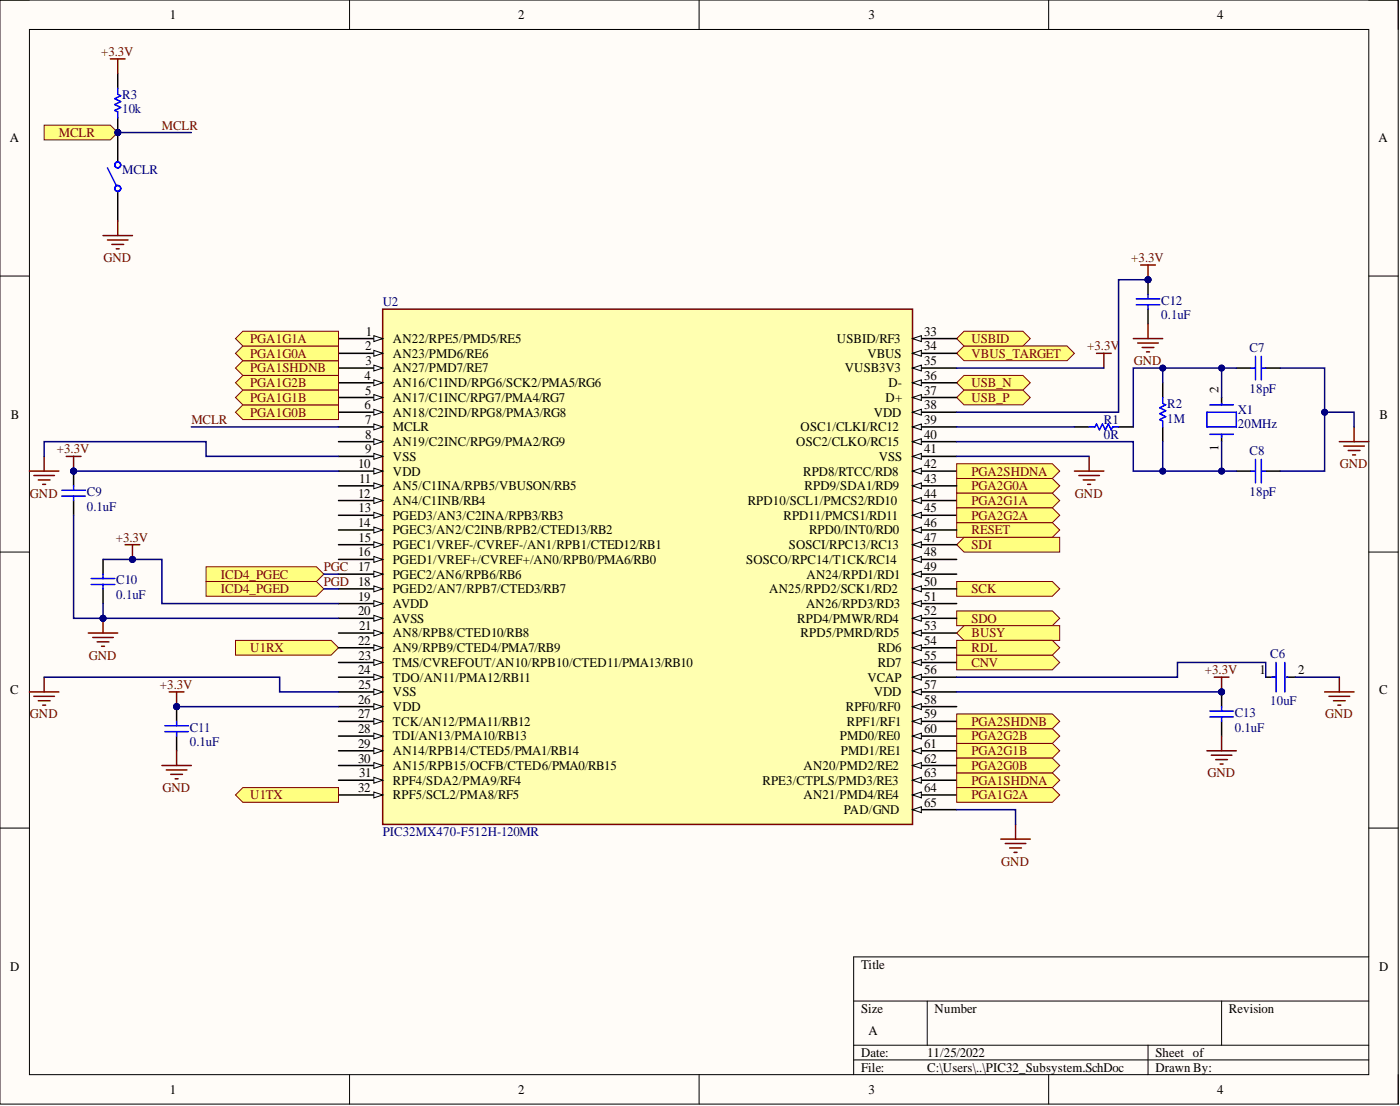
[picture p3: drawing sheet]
<svg xmlns="http://www.w3.org/2000/svg" width="241mm" height="190mm" viewBox="0 0 241 190" stroke-linecap="round" stroke-linejoin="round" font-family="sans-serif">
<defs><g id="words">
<g font-size="2.3">
<text x="29.3" y="3.3">1</text>
<text x="89.3" y="3.3">2</text>
<text x="149.7" y="3.3">3</text>
<text x="209.8" y="3.3">4</text>
<text x="1.7" y="24.5">A</text>
<text x="237.6" y="24.5">A</text>
<text x="63.1" y="57.8">1</text>
<text x="67.7" y="59.1">AN22/RPE5/PMD5/RE5</text>
<text x="144.3" y="59.1">USBID/RF3</text>
<text x="159.3" y="57.8">33</text>
<text x="62.8" y="65.4">4</text>
<text x="62.9" y="60.4">2</text>
<text x="63" y="62.9">3</text>
<text x="67.7" y="61.6">AN23/PMD6/RE6</text>
<text x="67.7" y="64.2">AN27/PMD7/RE7</text>
<text x="145.6" y="64.2">VUSB3V3</text>
<text x="149.5" y="61.6">VBUS</text>
<text x="159.3" y="60.4">34</text>
<text x="159.3" y="62.9">35</text>
<text x="159.3" y="65.4">36</text>
<text x="62.8" y="70.5">6</text>
<text x="62.9" y="68">5</text>
<text x="67.7" y="66.7">AN16/C1IND/RPG6/SCK2/PMA5/RG6</text>
<text x="67.7" y="69.2">AN17/C1INC/RPG7/PMA4/RG7</text>
<text x="67.7" y="71.8">AN18/C2IND/RPG8/PMA3/RG8</text>
<text x="150.6" y="71.8">VDD</text>
<text x="152.6" y="69.2">D+</text>
<text x="153.1" y="66.7">D-</text>
<text x="159.3" y="68">37</text>
<text x="159.3" y="70.5">38</text>
<text x="1.9" y="72.1">B</text>
<text x="62.9" y="73">7</text>
<text x="62.9" y="75.6">8</text>
<text x="67.7" y="74.3">MCLR</text>
<text x="67.7" y="76.8">AN19/C2INC/RPG9/PMA2/RG9</text>
<text x="137.2" y="76.8">OSC2/CLKO/RC15</text>
<text x="138" y="74.3">OSC1/CLKI/RC12</text>
<text x="159.3" y="73">39</text>
<text x="159.3" y="75.6">40</text>
<text x="237.8" y="72.1">B</text>
<text x="61.7" y="80.6">10</text>
<text x="61.9" y="83.2">11</text>
<text x="62.9" y="78.1">9</text>
<text x="67.7" y="79.4">VSS</text>
<text x="67.7" y="81.9">VDD</text>
<text x="138.4" y="81.9">RPD8/RTCC/RD8</text>
<text x="151.4" y="79.4">VSS</text>
<text x="159.3" y="78.1">41</text>
<text x="159.3" y="80.6">42</text>
<text x="159.3" y="83.2">43</text>
<text x="61.7" y="85.7">12</text>
<text x="61.8" y="88.2">13</text>
<text x="67.7" y="84.4">AN5/C1INA/RPB5/VBUSON/RB5</text>
<text x="67.7" y="87">AN4/C1INB/RB4</text>
<text x="67.7" y="89.5">PGED3/AN3/C2INA/RPB3/RB3</text>
<text x="128.9" y="87">RPD10/SCL1/PMCS2/RD10</text>
<text x="135" y="89.5">RPD11/PMCS1/RD11</text>
<text x="138.7" y="84.4">RPD9/SDA1/RD9</text>
<text x="159.3" y="85.7">44</text>
<text x="159.3" y="88.2">45</text>
<text x="61.7" y="90.8">14</text>
<text x="61.7" y="95.9">16</text>
<text x="61.8" y="93.3">15</text>
<text x="67.7" y="92">PGEC3/AN2/C2INB/RPB2/CTED13/RB2</text>
<text x="67.7" y="94.6">PGEC1/VREF-/CVREF-/AN1/RPB1/CTED12/RB1</text>
<text x="136" y="94.6">SOSCI/RPC13/RC13</text>
<text x="139.4" y="92">RPD0/INT0/RD0</text>
<text x="159.3" y="90.8">46</text>
<text x="159.3" y="93.3">47</text>
<text x="159.3" y="95.9">48</text>
<text x="61.7" y="98.4">17</text>
<text x="67.7" y="97.1">PGED1/VREF+/CVREF+/AN0/RPB0/PMA6/RB0</text>
<text x="67.7" y="99.7">PGEC2/AN6/RPB6/RB6</text>
<text x="128.6" y="97.1">SOSCO/RPC14/T1CK/RC14</text>
<text x="139" y="99.7">AN24/RPD1/RD1</text>
<text x="159.3" y="98.4">49</text>
<text x="159.3" y="100.9">50</text>
<text x="61.7" y="103.5">19</text>
<text x="61.7" y="106">20</text>
<text x="67.7" y="102.2">PGED2/AN7/RPB7/CTED3/RB7</text>
<text x="67.7" y="104.7">AVDD</text>
<text x="67.7" y="107.3">AVSS</text>
<text x="132.6" y="102.2">AN25/RPD2/SCK1/RD2</text>
<text x="137.4" y="107.3">RPD4/PMWR/RD4</text>
<text x="138.9" y="104.7">AN26/RPD3/RD3</text>
<text x="159.3" y="103.5">51</text>
<text x="159.3" y="106">52</text>
<text x="61.7" y="111.1">22</text>
<text x="61.8" y="113.6">23</text>
<text x="61.9" y="108.5">21</text>
<text x="67.7" y="109.8">AN8/RPB8/CTED10/RB8</text>
<text x="67.7" y="112.3">AN9/RPB9/CTED4/PMA7/RB9</text>
<text x="138" y="109.8">RPD5/PMRD/RD5</text>
<text x="151.3" y="112.3">RD6</text>
<text x="159.3" y="108.5">53</text>
<text x="159.3" y="111.1">54</text>
<text x="159.3" y="113.6">55</text>
<text x="1.8" y="119.6">C</text>
<text x="61.7" y="116.1">24</text>
<text x="61.8" y="118.7">25</text>
<text x="67.7" y="114.9">TMS/CVREFOUT/AN10/RPB10/CTED11/PMA13/RB10</text>
<text x="67.7" y="117.4">TDO/AN11/PMA12/RB11</text>
<text x="67.7" y="119.9">VSS</text>
<text x="149.5" y="117.4">VCAP</text>
<text x="150.6" y="119.9">VDD</text>
<text x="151.3" y="114.9">RD7</text>
<text x="159.3" y="116.1">56</text>
<text x="159.3" y="118.7">57</text>
<text x="217.1" y="116.1">1</text>
<text x="223.7" y="116.1">2</text>
<text x="237.7" y="119.6">C</text>
<text x="61.7" y="121.2">26</text>
<text x="61.7" y="123.7">27</text>
<text x="67.7" y="122.5">VDD</text>
<text x="67.7" y="125">TCK/AN12/PMA11/RB12</text>
<text x="145.8" y="122.5">RPF0/RF0</text>
<text x="145.9" y="125">RPF1/RF1</text>
<text x="159.3" y="121.2">58</text>
<text x="159.3" y="123.7">59</text>
<text x="61.7" y="126.3">28</text>
<text x="61.7" y="128.8">29</text>
<text x="61.7" y="131.3">30</text>
<text x="67.7" y="127.5">TDI/AN13/PMA10/RB13</text>
<text x="67.7" y="130.1">AN14/RPB14/CTED5/PMA1/RB14</text>
<text x="144.8" y="127.5">PMD0/RE0</text>
<text x="144.9" y="130.1">PMD1/RE1</text>
<text x="159.3" y="126.3">60</text>
<text x="159.3" y="128.8">61</text>
<text x="159.3" y="131.3">62</text>
<text x="61.7" y="136.4">32</text>
<text x="61.9" y="133.9">31</text>
<text x="67.7" y="132.6">AN15/RPB15/OCFB/CTED6/PMA0/RB15</text>
<text x="67.7" y="135.2">RPF4/SDA2/PMA9/RF4</text>
<text x="67.7" y="137.7">RPF5/SCL2/PMA8/RF5</text>
<text x="131.4" y="135.2">RPE3/CTPLS/PMD3/RE3</text>
<text x="138.5" y="132.6">AN20/PMD2/RE2</text>
<text x="138.5" y="137.7">AN21/PMD4/RE4</text>
<text x="159.3" y="133.9">63</text>
<text x="159.3" y="136.4">64</text>
<text x="145.4" y="140.2">PAD/GND</text>
<text x="159.3" y="139">65</text>
<text x="1.8" y="167.2">D</text>
<text x="148.4" y="166.8">Title</text>
<text x="237.7" y="167.2">D</text>
<text x="148.4" y="174.5">Size</text>
<text x="149.7" y="178.3">A</text>
<text x="161.1" y="174.5">Number</text>
<text x="211.8" y="174.5">Revision</text>
<text x="148.4" y="182.1">Date:</text>
<text x="148.4" y="184.6">File:</text>
<text x="159.8" y="182.1">11/25/2022</text>
<text x="159.8" y="184.6">C:\Users\..\PIC32_Subsystem.SchDoc</text>
<text x="199.1" y="182.1">Sheet of</text>
<text x="199.1" y="184.6">Drawn By:</text>
<text x="29.3" y="188.4">1</text>
<text x="89.3" y="188.4">2</text>
<text x="149.7" y="188.4">3</text>
<text x="209.8" y="188.4">4</text>
</g>
<g font-size="2.3" fill="#800000">
<text x="17.4" y="9.6">+3.3V</text>
<text x="10.1" y="23.6">MCLR</text>
<text x="27.9" y="22.3">MCLR</text>
<text x="17.8" y="45.1">GND</text>
<text x="195" y="45.1">+3.3V</text>
<text x="43.1" y="59.1">PGA1G1A</text>
<text x="167.4" y="59.1">USBID</text>
<text x="43.1" y="64.2">PGA1SHDNB</text>
<text x="43.1" y="61.6">PGA1G0A</text>
<text x="167.4" y="61.6">VBUS_TARGET</text>
<text x="187.4" y="60.4">+3.3V</text>
<text x="195.4" y="62.9">GND</text>
<text x="43.1" y="71.8">PGA1G0B</text>
<text x="43.1" y="66.7">PGA1G2B</text>
<text x="43.1" y="69.2">PGA1G1B</text>
<text x="167.4" y="66.7">USB_N</text>
<text x="167.4" y="69.2">USB_P</text>
<text x="33" y="73">MCLR</text>
<text x="9.8" y="78.1">+3.3V</text>
<text x="167.4" y="81.9">PGA2SHDNA</text>
<text x="230.9" y="80.6">GND</text>
<text x="5.2" y="85.7">GND</text>
<text x="167.4" y="84.4">PGA2G0A</text>
<text x="167.4" y="87">PGA2G1A</text>
<text x="167.4" y="89.5">PGA2G2A</text>
<text x="185.3" y="85.7">GND</text>
<text x="20" y="93.3">+3.3V</text>
<text x="167.4" y="92">RESET</text>
<text x="167.4" y="94.6">SDI</text>
<text x="38.1" y="99.7">ICD4_PGEC</text>
<text x="55.8" y="98.4">PGC</text>
<text x="55.8" y="100.9">PGD 18</text>
<text x="38.1" y="102.2">ICD4_PGED</text>
<text x="167.4" y="102.2">SCK</text>
<text x="167.4" y="107.3">SDO</text>
<text x="15.3" y="113.6">GND</text>
<text x="43.1" y="112.3">U1RX</text>
<text x="167.4" y="109.8">BUSY</text>
<text x="167.4" y="112.3">RDL</text>
<text x="27.6" y="118.7">+3.3V</text>
<text x="167.4" y="114.9">CNV</text>
<text x="207.7" y="116.1">+3.3V</text>
<text x="5.2" y="123.7">GND</text>
<text x="167.4" y="125">PGA2SHDNB</text>
<text x="228.4" y="123.7">GND</text>
<text x="167.4" y="130.1">PGA2G1B</text>
<text x="167.4" y="127.5">PGA2G2B</text>
<text x="28" y="136.4">GND</text>
<text x="43.1" y="137.7">U1TX</text>
<text x="167.4" y="135.2">PGA1SHDNA</text>
<text x="167.4" y="137.7">PGA1G2A</text>
<text x="167.4" y="132.6">PGA2G0B</text>
<text x="208.1" y="133.9">GND</text>
<text x="172.6" y="149.1">GND</text>
</g>
<g font-size="2.3" fill="#000080">
<text x="21.1" y="17">R3</text>
<text x="21.1" y="19.5">10k</text>
<text x="21.1" y="29.9">MCLR</text>
<text x="66" y="52.7">U2</text>
<text x="200.2" y="52.5">C12</text>
<text x="200.2" y="55">0.1uF</text>
<text x="215.4" y="60.6">C7</text>
<text x="201.2" y="70.2">R2</text>
<text x="213.3" y="71.3">X1</text>
<text x="215.4" y="67.7">18pF</text>
<text x="190.3" y="73">R1</text>
<text x="190.3" y="75.6">0R</text>
<text x="201.2" y="72.8">1M</text>
<text x="213.3" y="73.8">20MHz</text>
<text x="215.4" y="78.4">C8</text>
<text x="15" y="85.5">C9</text>
<text x="15" y="88">0.1uF</text>
<text x="215.4" y="85.5">18pF</text>
<text x="20" y="100.7">C10</text>
<text x="20" y="103.2">0.1uF</text>
<text x="218.9" y="113.3">C6</text>
<text x="212.8" y="123.5">C13</text>
<text x="218.9" y="121.5">10uF</text>
<text x="32.7" y="126">C11</text>
<text x="32.7" y="128.6">0.1uF</text>
<text x="212.8" y="126">0.1uF</text>
<text x="66" y="144">PIC32MX470-F512H-120MR</text>
</g>
<g font-size="2.2">
<text x="210" y="67.7" transform="rotate(-90 210 67.7)">2</text>
<text x="210" y="77.7" transform="rotate(-90 210 77.7)">1</text>
</g>
</g></defs>
<path d="M0 0h241v190.2h-241z" fill-rule="evenodd" fill="#fffcf8"/>
<path d="M0 0h241v190.2h-241z" fill="none" stroke="#000" stroke-width=".17"/>
<path d="M5.1 5.1h230.8v180h-230.8z" fill-rule="evenodd" fill="#fffcf8"/>
<g fill="none" stroke="#000" stroke-width=".17">
<path d="M0 0h5.1M5.1 5.1h230.8v180h-230.8zM60.2 0v5.1M120.5 0v5.1M180.7 0v5.1M235.9 0h5.1v5.1M0 47.5h5.1M235.9 47.5h5.1M0 95.1h5.1M235.9 95.1h5.1M0 142.6h5.1M235.9 142.6h5.1"/>
<path d="M147.1 172.4h88.8M159.8 172.4v7.6M210.6 172.4v7.6M235.9 164.8h-88.8v20.3M60.2 185.1v5.1M120.5 185.1v5.1M147.1 180h88.8M147.1 182.6h88.8M180.7 185.1v5.1M197.9 180v5.1M241 185.1v5.1"/>
</g>
<path d="M11.4 78.6h2.6M12.7 78.6v2.5" fill="none" stroke="#800000" stroke-width=".26"/>
<circle cx="12.7" cy="81.1" r=".51" fill="#000080"/>
<circle cx="12.7" cy="81.1" r=".51" fill="none" stroke="#000080" stroke-width=".17"/>
<path d="M29.2 119.2h2.5M30.4 119.2v2.5" fill="none" stroke="#800000" stroke-width=".26"/>
<circle cx="30.4" cy="121.7" r=".51" fill="#000080"/>
<circle cx="30.4" cy="121.7" r=".51" fill="none" stroke="#000080" stroke-width=".17"/>
<path d="M21.6 93.8h2.5M22.8 93.8v2.6" fill="none" stroke="#800000" stroke-width=".26"/>
<circle cx="22.8" cy="96.4" r=".51" fill="#000080"/>
<circle cx="22.8" cy="96.4" r=".51" fill="none" stroke="#000080" stroke-width=".17"/>
<path d="M189 60.9h2.5M190.3 60.9v2.5M209.3 116.6h2.5M210.6 116.6v2.6" fill="none" stroke="#800000" stroke-width=".26"/>
<circle cx="210.6" cy="119.2" r=".51" fill="#000080"/>
<circle cx="210.6" cy="119.2" r=".51" fill="none" stroke="#000080" stroke-width=".17"/>
<path d="M7.6 78.6v2.5M5.1 81.1h5M5.8 81.9h3.6M6.6 82.7h2M7.4 83.4h.5M15.2 109h5.1M16 109.8h3.5M16.7 110.6h2.1M17.5 111.3h.5M17.8 106.5v2.5" fill="none" stroke="#800000" stroke-width=".26"/>
<circle cx="17.8" cy="106.5" r=".51" fill="#000080"/>
<circle cx="17.8" cy="106.5" r=".51" fill="none" stroke="#000080" stroke-width=".17"/>
<g fill="none" stroke="#800000" stroke-width=".26">
<path d="M187.7 78.6v2.5M230.8 76.1h5.1M231.6 76.8h3.6M232.4 77.6h2M233.1 78.4h.5M233.4 73.5v2.6M185.2 81.1h5.1M185.9 81.9h3.6M186.7 82.7h2M187.5 83.4h.5M5.1 119.2h5M5.8 119.9h3.6"/>
<path d="M7.6 116.6v2.6M228.3 119.2h5.1M229.1 119.9h3.5M230.8 116.6v2.6M6.6 120.7h2M7.4 121.5h.5M229.8 120.7h2.1M230.6 121.5h.5"/>
</g>
<g fill="none" stroke="#000" stroke-width=".26">
<path d="M185.2 73.5h2.5M192.8 73.5h2.5M200.4 65.9v2.6M200.4 73.5v2.6M210.6 68.5v1.2M210.6 74.8v1.3M213.1 63.4h2.5M218.2 63.4h2.5M17.8 96.4v2.5M213.1 81.1h2.5M218.2 81.1h2.5M17.8 101.4v2.6"/>
<path d="M218.2 116.6h1.7M221.7 116.6h1.5"/>
</g>
<g fill="none" stroke="#00f" stroke-width=".26">
<path d="M187.7 73.5h1l.3-.5 .5 1 .5-1 .5 1 .5-1 .5 1 .3-.5h1M200.4 68.5v1l.5 .2-1 .5 1 .5-1 .6 1 .5-1 .5 .5 .2v1M208 71h5.1v2.5h-5.1zM208.5 74.8h4.1M208.5 69.7h4.1M210.6 69.5v.2M210.6 74.8v.5M215.6 63.4h.8M216.4 61.4v4M216.4 79.1v4.1M217.4 61.4v4M217.4 79.1v4.1"/>
<path d="M217.4 63.4h.8M15.7 99.7h4.1M17.8 98.9v.8M215.6 81.1h.8M217.4 81.1h.8M15.7 100.7h4.1M17.8 100.7v.7M219.2 116.6h.7M219.9 114.1v5.1M221.5 114.1v5.1M221.7 116.6h.3"/>
</g>
<path d="M164.9 65.9l1.3-1.2h10.1l1.3 1.2-1.3 1.3h-10.1z" fill-rule="evenodd" fill="#ffff80"/>
<path d="M164.9 65.9l1.3-1.2h10.1l1.3 1.2-1.3 1.3h-10.1z" fill="none" stroke="#800000" stroke-width=".17"/>
<path d="M164.9 68.5l1.3-1.3h10.1l1.3 1.3-1.3 1.2h-10.1z" fill-rule="evenodd" fill="#ffff80"/>
<path d="M164.9 68.5l1.3-1.3h10.1l1.3 1.3-1.3 1.2h-10.1z" fill="none" stroke="#800000" stroke-width=".17"/>
<path d="M164.9 60.9l1.3-1.3h17.7l1.3 1.3-1.3 1.2h-17.7z" fill-rule="evenodd" fill="#ffff80"/>
<path d="M164.9 60.9l1.3-1.3h17.7l1.3 1.3-1.3 1.2h-17.7z" fill="none" stroke="#800000" stroke-width=".17"/>
<path d="M164.9 58.3l1.3-1.2h10.1l1.3 1.2-1.3 1.3h-10.1z" fill-rule="evenodd" fill="#ffff80"/>
<path d="M164.9 58.3l1.3-1.2h10.1l1.3 1.2-1.3 1.3h-10.1z" fill="none" stroke="#800000" stroke-width=".17"/>
<circle cx="20.3" cy="22.8" r=".51" fill="#000080"/>
<circle cx="20.3" cy="22.8" r=".51" fill="none" stroke="#000080" stroke-width=".17"/>
<path d="M20.3 12.7v2.5M20.3 20.3v2.5" fill="none" stroke="#000" stroke-width=".26"/>
<circle cx="20.3" cy="22.8" r=".51" fill="#000080"/>
<circle cx="20.3" cy="22.8" r=".51" fill="none" stroke="#000080" stroke-width=".17"/>
<path d="M20.3 15.2v1l.5 .3-1 .5 1 .5-1 .5 1 .5-1 .5 .5 .3v1" fill="none" stroke="#00f" stroke-width=".26"/>
<path d="M19 10.1h2.6M20.3 10.1v2.6" fill="none" stroke="#800000" stroke-width=".26"/>
<circle cx="20.3" cy="22.8" r=".51" fill="#000080"/>
<circle cx="20.3" cy="22.8" r=".51" fill="none" stroke="#000080" stroke-width=".17"/>
<path d="M20.3 22.8v5.1M20.3 33v5" fill="none" stroke="#000" stroke-width=".26"/>
<circle cx="20.3" cy="22.8" r=".51" fill="#000080"/>
<circle cx="20.3" cy="22.8" r=".51" fill="none" stroke="#000080" stroke-width=".17"/>
<g fill="none" stroke="#00f" stroke-width=".26">
<path d="M18.5 28.9l1.5 3.1"/>
<circle cx="20.3" cy="32.5" r=".51"/>
<circle cx="20.3" cy="28.4" r=".51"/>
</g>
<path d="M20.3 38v2.6M17.8 40.6h5M18.5 41.3h3.6M19.3 42.1h2M20 42.9h.5M172.5 144.5h5.1M173.3 145.3h3.5M174 146.1h2.1M174.8 146.8h.5M175 142v2.5" fill="none" stroke="#800000" stroke-width=".26"/>
<path d="M35.5 100.2h19l1.3 1.2-1.3 1.3h-19z" fill-rule="evenodd" fill="#ffff80"/>
<path d="M35.5 100.2h19l1.3 1.2-1.3 1.3h-19z" fill="none" stroke="#800000" stroke-width=".17"/>
<path d="M35.5 97.6h19l1.3 1.3-1.3 1.3h-19z" fill-rule="evenodd" fill="#ffff80"/>
<path d="M35.5 97.6h19l1.3 1.3-1.3 1.3h-19z" fill="none" stroke="#800000" stroke-width=".17"/>
<path d="M7.6 21.6h11.4l1.3 1.2-1.3 1.3h-11.4z" fill-rule="evenodd" fill="#ffff80"/>
<path d="M7.6 21.6h11.4l1.3 1.2-1.3 1.3h-11.4z" fill="none" stroke="#800000" stroke-width=".17"/>
<circle cx="20.3" cy="22.8" r=".51" fill="#000080"/>
<circle cx="20.3" cy="22.8" r=".51" fill="none" stroke="#000080" stroke-width=".17"/>
<circle cx="30.4" cy="121.7" r=".51" fill="#000080"/>
<circle cx="30.4" cy="121.7" r=".51" fill="none" stroke="#000080" stroke-width=".17"/>
<path d="M30.4 121.7v2.5M30.4 126.8v2.5" fill="none" stroke="#000" stroke-width=".26"/>
<circle cx="30.4" cy="121.7" r=".51" fill="#000080"/>
<circle cx="30.4" cy="121.7" r=".51" fill="none" stroke="#000080" stroke-width=".17"/>
<path d="M28.4 125h4.1M28.4 126h4.1M30.4 124.2v.8M30.4 126v.8" fill="none" stroke="#00f" stroke-width=".26"/>
<path d="M27.9 131.9h5.1M28.7 132.6h3.5M29.4 133.4h2.1M30.2 134.1h.5M30.4 129.3v2.6" fill="none" stroke="#800000" stroke-width=".26"/>
<circle cx="197.9" cy="48.2" r=".51" fill="#000080"/>
<circle cx="197.9" cy="48.2" r=".51" fill="none" stroke="#000080" stroke-width=".17"/>
<path d="M197.9 48.2v2.5M197.9 53.3v2.5" fill="none" stroke="#000" stroke-width=".26"/>
<circle cx="197.9" cy="48.2" r=".51" fill="#000080"/>
<circle cx="197.9" cy="48.2" r=".51" fill="none" stroke="#000080" stroke-width=".17"/>
<path d="M195.8 51.5h4.1M195.8 52.5h4.1M197.9 50.7v.8M197.9 52.5v.8" fill="none" stroke="#00f" stroke-width=".26"/>
<path d="M195.3 58.3h5.1M196.1 59.1h3.5M196.6 45.6h2.5M196.9 59.8h2M197.9 45.6v2.6M197.9 55.8v2.5M197.6 60.6h.5" fill="none" stroke="#800000" stroke-width=".26"/>
<circle cx="197.9" cy="48.2" r=".51" fill="#000080"/>
<circle cx="197.9" cy="48.2" r=".51" fill="none" stroke="#000080" stroke-width=".17"/>
<circle cx="210.6" cy="119.2" r=".51" fill="#000080"/>
<circle cx="210.6" cy="119.2" r=".51" fill="none" stroke="#000080" stroke-width=".17"/>
<path d="M210.6 119.2v2.5M210.6 124.2v2.6" fill="none" stroke="#000" stroke-width=".26"/>
<circle cx="210.6" cy="119.2" r=".51" fill="#000080"/>
<circle cx="210.6" cy="119.2" r=".51" fill="none" stroke="#000080" stroke-width=".17"/>
<path d="M208.5 122.5h4.1M208.5 123.5h4.1M210.6 121.7v.8M210.6 123.5v.7" fill="none" stroke="#00f" stroke-width=".26"/>
<path d="M208 129.3h5.1M208.8 130.1h3.5M209.5 130.8h2.1M210.3 131.6h.5M210.6 126.8v2.5" fill="none" stroke="#800000" stroke-width=".26"/>
<circle cx="12.7" cy="81.1" r=".51" fill="#000080"/>
<circle cx="12.7" cy="81.1" r=".51" fill="none" stroke="#000080" stroke-width=".17"/>
<path d="M12.7 81.1v2.6M12.7 86.2v2.6" fill="none" stroke="#000" stroke-width=".26"/>
<circle cx="12.7" cy="81.1" r=".51" fill="#000080"/>
<circle cx="12.7" cy="81.1" r=".51" fill="none" stroke="#000080" stroke-width=".17"/>
<path d="M10.7 84.4h4M10.7 85.5h4M12.7 83.7v.7M12.7 85.5v.7" fill="none" stroke="#00f" stroke-width=".26"/>
<path d="M164.9 100.2h16.5l1.2 1.2-1.2 1.3h-16.5z" fill-rule="evenodd" fill="#ffff80"/>
<path d="M164.9 100.2h16.5l1.2 1.2-1.2 1.3h-16.5z" fill="none" stroke="#800000" stroke-width=".17"/>
<path d="M40.6 110.3h16.5l1.2 1.3-1.2 1.2h-16.5z" fill-rule="evenodd" fill="#ffff80"/>
<path d="M40.6 110.3h16.5l1.2 1.3-1.2 1.2h-16.5z" fill="none" stroke="#800000" stroke-width=".17"/>
<path d="M164.9 82.4h16.5l1.2 1.3-1.2 1.2h-16.5z" fill-rule="evenodd" fill="#ffff80"/>
<path d="M164.9 82.4h16.5l1.2 1.3-1.2 1.2h-16.5z" fill="none" stroke="#800000" stroke-width=".17"/>
<path d="M164.9 105.2h16.5l1.2 1.3-1.2 1.3h-16.5z" fill-rule="evenodd" fill="#ffff80"/>
<path d="M164.9 105.2h16.5l1.2 1.3-1.2 1.3h-16.5z" fill="none" stroke="#800000" stroke-width=".17"/>
<path d="M164.9 90h16.5l1.2 1.3-1.2 1.3h-16.5z" fill-rule="evenodd" fill="#ffff80"/>
<path d="M164.9 90h16.5l1.2 1.3-1.2 1.3h-16.5z" fill="none" stroke="#800000" stroke-width=".17"/>
<path d="M164.9 93.8l1.3-1.2h16.4v2.5h-16.4z" fill-rule="evenodd" fill="#ffff80"/>
<path d="M164.9 93.8l1.3-1.2h16.4v2.5h-16.4z" fill="none" stroke="#800000" stroke-width=".17"/>
<path d="M66 53.3h91.3v88.7h-91.3z" fill-rule="evenodd" fill="#ffffb0"/>
<path d="M66 53.3h91.3v88.7h-91.3z" fill="none" stroke="#800000" stroke-width=".26"/>
<path d="M58.3 58.3h7.7" fill="none" stroke="#000" stroke-width=".26"/>
<path d="M64.4 57.8l1.6 .5-1.6 .5z" fill="#f8fcff"/>
<path d="M64.4 57.8l1.6 .5-1.6 .5z" fill="none" stroke="#000" stroke-width=".17"/>
<path d="M58.3 60.9h7.7" fill="none" stroke="#000" stroke-width=".26"/>
<path d="M64.4 60.4l1.6 .5-1.6 .5z" fill="#f8fcff"/>
<path d="M64.4 60.4l1.6 .5-1.6 .5z" fill="none" stroke="#000" stroke-width=".17"/>
<path d="M58.3 63.4h7.7" fill="none" stroke="#000" stroke-width=".26"/>
<path d="M64.4 62.9l1.6 .5-1.6 .5z" fill="#f8fcff"/>
<path d="M64.4 62.9l1.6 .5-1.6 .5z" fill="none" stroke="#000" stroke-width=".17"/>
<path d="M58.3 65.9h7.7" fill="none" stroke="#000" stroke-width=".26"/>
<path d="M64.4 65.4l1.6 .5-1.6 .5z" fill="#f8fcff"/>
<path d="M64.4 65.4l1.6 .5-1.6 .5z" fill="none" stroke="#000" stroke-width=".17"/>
<path d="M58.3 68.5h7.7" fill="none" stroke="#000" stroke-width=".26"/>
<path d="M64.4 68l1.6 .5-1.6 .5z" fill="#f8fcff"/>
<path d="M64.4 68l1.6 .5-1.6 .5z" fill="none" stroke="#000" stroke-width=".17"/>
<path d="M58.3 71h7.7" fill="none" stroke="#000" stroke-width=".26"/>
<path d="M64.4 70.5l1.6 .5-1.6 .5z" fill="#f8fcff"/>
<path d="M64.4 70.5l1.6 .5-1.6 .5z" fill="none" stroke="#000" stroke-width=".17"/>
<path d="M58.3 73.5h7.7" fill="none" stroke="#000" stroke-width=".26"/>
<path d="M64.4 73l1.6 .5-1.6 .5z" fill="#f8fcff"/>
<path d="M64.4 73l1.6 .5-1.6 .5z" fill="none" stroke="#000" stroke-width=".17"/>
<path d="M58.3 76.1h7.7" fill="none" stroke="#000" stroke-width=".26"/>
<path d="M64.4 75.6l1.6 .5-1.6 .5z" fill="#f8fcff"/>
<path d="M64.4 75.6l1.6 .5-1.6 .5z" fill="none" stroke="#000" stroke-width=".17"/>
<path d="M58.3 78.6h7.7" fill="none" stroke="#000" stroke-width=".26"/>
<path d="M64.4 78.1l1.6 .5-1.6 .5z" fill="#f8fcff"/>
<path d="M64.4 78.1l1.6 .5-1.6 .5z" fill="none" stroke="#000" stroke-width=".17"/>
<path d="M58.3 81.1h7.7" fill="none" stroke="#000" stroke-width=".26"/>
<path d="M64.4 80.6l1.6 .5-1.6 .6z" fill="#f8fcff"/>
<path d="M64.4 80.6l1.6 .5-1.6 .6z" fill="none" stroke="#000" stroke-width=".17"/>
<path d="M58.3 83.7h7.7" fill="none" stroke="#000" stroke-width=".26"/>
<path d="M64.4 83.2l1.6 .5-1.6 .5z" fill="#f8fcff"/>
<path d="M64.4 83.2l1.6 .5-1.6 .5z" fill="none" stroke="#000" stroke-width=".17"/>
<path d="M58.3 86.2h7.7" fill="none" stroke="#000" stroke-width=".26"/>
<path d="M64.4 85.7l1.6 .5-1.6 .5z" fill="#f8fcff"/>
<path d="M64.4 85.7l1.6 .5-1.6 .5z" fill="none" stroke="#000" stroke-width=".17"/>
<path d="M58.3 88.8h7.7" fill="none" stroke="#000" stroke-width=".26"/>
<path d="M64.4 88.2l1.6 .6-1.6 .5z" fill="#f8fcff"/>
<path d="M64.4 88.2l1.6 .6-1.6 .5z" fill="none" stroke="#000" stroke-width=".17"/>
<path d="M58.3 91.3h7.7" fill="none" stroke="#000" stroke-width=".26"/>
<path d="M64.4 90.8l1.6 .5-1.6 .5z" fill="#f8fcff"/>
<path d="M64.4 90.8l1.6 .5-1.6 .5z" fill="none" stroke="#000" stroke-width=".17"/>
<path d="M58.3 93.8h7.7" fill="none" stroke="#000" stroke-width=".26"/>
<path d="M64.4 93.3l1.6 .5-1.6 .5z" fill="#f8fcff"/>
<path d="M64.4 93.3l1.6 .5-1.6 .5z" fill="none" stroke="#000" stroke-width=".17"/>
<path d="M58.3 96.4h7.7" fill="none" stroke="#000" stroke-width=".26"/>
<path d="M64.4 95.9l1.6 .5-1.6 .5z" fill="#f8fcff"/>
<path d="M64.4 95.9l1.6 .5-1.6 .5z" fill="none" stroke="#000" stroke-width=".17"/>
<path d="M58.3 98.9h7.7" fill="none" stroke="#000" stroke-width=".26"/>
<path d="M64.4 98.4l1.6 .5-1.6 .5z" fill="#f8fcff"/>
<path d="M64.4 98.4l1.6 .5-1.6 .5z" fill="none" stroke="#000" stroke-width=".17"/>
<path d="M58.3 101.4h7.7" fill="none" stroke="#000" stroke-width=".26"/>
<path d="M64.4 100.9l1.6 .5-1.6 .5z" fill="#f8fcff"/>
<path d="M64.4 100.9l1.6 .5-1.6 .5z" fill="none" stroke="#000" stroke-width=".17"/>
<path d="M58.3 104h7.7" fill="none" stroke="#000" stroke-width=".26"/>
<path d="M64.4 103.5l1.6 .5-1.6 .5z" fill="#f8fcff"/>
<path d="M64.4 103.5l1.6 .5-1.6 .5z" fill="none" stroke="#000" stroke-width=".17"/>
<path d="M58.3 106.5h7.7" fill="none" stroke="#000" stroke-width=".26"/>
<path d="M64.4 106l1.6 .5-1.6 .5z" fill="#f8fcff"/>
<path d="M64.4 106l1.6 .5-1.6 .5z" fill="none" stroke="#000" stroke-width=".17"/>
<path d="M58.3 109h7.7" fill="none" stroke="#000" stroke-width=".26"/>
<path d="M64.4 108.5l1.6 .5-1.6 .5z" fill="#f8fcff"/>
<path d="M64.4 108.5l1.6 .5-1.6 .5z" fill="none" stroke="#000" stroke-width=".17"/>
<path d="M58.3 111.6h7.7" fill="none" stroke="#000" stroke-width=".26"/>
<path d="M64.4 111.1l1.6 .5-1.6 .5z" fill="#f8fcff"/>
<path d="M64.4 111.1l1.6 .5-1.6 .5z" fill="none" stroke="#000" stroke-width=".17"/>
<path d="M58.3 114.1h7.7" fill="none" stroke="#000" stroke-width=".26"/>
<path d="M64.4 113.6l1.6 .5-1.6 .5z" fill="#f8fcff"/>
<path d="M64.4 113.6l1.6 .5-1.6 .5z" fill="none" stroke="#000" stroke-width=".17"/>
<path d="M58.3 116.6h7.7" fill="none" stroke="#000" stroke-width=".26"/>
<path d="M64.4 116.1l1.6 .5-1.6 .5z" fill="#f8fcff"/>
<path d="M64.4 116.1l1.6 .5-1.6 .5z" fill="none" stroke="#000" stroke-width=".17"/>
<path d="M58.3 119.2h7.7" fill="none" stroke="#000" stroke-width=".26"/>
<path d="M64.4 118.7l1.6 .5-1.6 .5z" fill="#f8fcff"/>
<path d="M64.4 118.7l1.6 .5-1.6 .5z" fill="none" stroke="#000" stroke-width=".17"/>
<path d="M58.3 121.7h7.7" fill="none" stroke="#000" stroke-width=".26"/>
<path d="M64.4 121.2l1.6 .5-1.6 .5z" fill="#f8fcff"/>
<path d="M64.4 121.2l1.6 .5-1.6 .5z" fill="none" stroke="#000" stroke-width=".17"/>
<path d="M58.3 124.2h7.7" fill="none" stroke="#000" stroke-width=".26"/>
<path d="M64.4 123.7l1.6 .5-1.6 .6z" fill="#f8fcff"/>
<path d="M64.4 123.7l1.6 .5-1.6 .6z" fill="none" stroke="#000" stroke-width=".17"/>
<path d="M58.3 126.8h7.7" fill="none" stroke="#000" stroke-width=".26"/>
<path d="M64.4 126.3l1.6 .5-1.6 .5z" fill="#f8fcff"/>
<path d="M64.4 126.3l1.6 .5-1.6 .5z" fill="none" stroke="#000" stroke-width=".17"/>
<path d="M58.3 129.3h7.7" fill="none" stroke="#000" stroke-width=".26"/>
<path d="M64.4 128.8l1.6 .5-1.6 .5z" fill="#f8fcff"/>
<path d="M64.4 128.8l1.6 .5-1.6 .5z" fill="none" stroke="#000" stroke-width=".17"/>
<path d="M58.3 131.9h7.7" fill="none" stroke="#000" stroke-width=".26"/>
<path d="M64.4 131.3l1.6 .6-1.6 .5z" fill="#f8fcff"/>
<path d="M64.4 131.3l1.6 .6-1.6 .5z" fill="none" stroke="#000" stroke-width=".17"/>
<path d="M58.3 134.4h7.7" fill="none" stroke="#000" stroke-width=".26"/>
<path d="M64.4 133.9l1.6 .5-1.6 .5z" fill="#f8fcff"/>
<path d="M64.4 133.9l1.6 .5-1.6 .5z" fill="none" stroke="#000" stroke-width=".17"/>
<path d="M58.3 136.9h7.7" fill="none" stroke="#000" stroke-width=".26"/>
<path d="M64.4 136.4l1.6 .5-1.6 .5z" fill="#f8fcff"/>
<path d="M64.4 136.4l1.6 .5-1.6 .5z" fill="none" stroke="#000" stroke-width=".17"/>
<path d="M157.3 58.3h7.6" fill="none" stroke="#000" stroke-width=".26"/>
<path d="M157.3 58.3l1.5-.5v1z" fill="#f8fcff"/>
<path d="M157.3 58.3l1.5-.5v1z" fill="none" stroke="#000" stroke-width=".17"/>
<path d="M157.3 60.9h7.6" fill="none" stroke="#000" stroke-width=".26"/>
<path d="M157.3 60.9l1.5-.5v1z" fill="#f8fcff"/>
<path d="M157.3 60.9l1.5-.5v1z" fill="none" stroke="#000" stroke-width=".17"/>
<path d="M157.3 63.4h7.6" fill="none" stroke="#000" stroke-width=".26"/>
<path d="M157.3 63.4l1.5-.5v1z" fill="#f8fcff"/>
<path d="M157.3 63.4l1.5-.5v1z" fill="none" stroke="#000" stroke-width=".17"/>
<path d="M157.3 65.9h7.6" fill="none" stroke="#000" stroke-width=".26"/>
<path d="M157.3 65.9l1.5-.5v1z" fill="#f8fcff"/>
<path d="M157.3 65.9l1.5-.5v1z" fill="none" stroke="#000" stroke-width=".17"/>
<path d="M157.3 68.5h7.6" fill="none" stroke="#000" stroke-width=".26"/>
<path d="M157.3 68.5l1.5-.5v1z" fill="#f8fcff"/>
<path d="M157.3 68.5l1.5-.5v1z" fill="none" stroke="#000" stroke-width=".17"/>
<path d="M157.3 71h7.6" fill="none" stroke="#000" stroke-width=".26"/>
<path d="M157.3 71l1.5-.5v1z" fill="#f8fcff"/>
<path d="M157.3 71l1.5-.5v1z" fill="none" stroke="#000" stroke-width=".17"/>
<path d="M157.3 73.5h7.6" fill="none" stroke="#000" stroke-width=".26"/>
<path d="M157.3 73.5l1.5-.5v1z" fill="#f8fcff"/>
<path d="M157.3 73.5l1.5-.5v1z" fill="none" stroke="#000" stroke-width=".17"/>
<path d="M157.3 76.1h7.6" fill="none" stroke="#000" stroke-width=".26"/>
<path d="M157.3 76.1l1.5-.5v1z" fill="#f8fcff"/>
<path d="M157.3 76.1l1.5-.5v1z" fill="none" stroke="#000" stroke-width=".17"/>
<path d="M157.3 78.6h7.6" fill="none" stroke="#000" stroke-width=".26"/>
<path d="M157.3 78.6l1.5-.5v1z" fill="#f8fcff"/>
<path d="M157.3 78.6l1.5-.5v1z" fill="none" stroke="#000" stroke-width=".17"/>
<path d="M157.3 81.1h7.6" fill="none" stroke="#000" stroke-width=".26"/>
<path d="M157.3 81.1l1.5-.5v1.1z" fill="#f8fcff"/>
<path d="M157.3 81.1l1.5-.5v1.1z" fill="none" stroke="#000" stroke-width=".17"/>
<path d="M157.3 83.7h7.6" fill="none" stroke="#000" stroke-width=".26"/>
<path d="M157.3 83.7l1.5-.5v1z" fill="#f8fcff"/>
<path d="M157.3 83.7l1.5-.5v1z" fill="none" stroke="#000" stroke-width=".17"/>
<path d="M157.3 86.2h7.6" fill="none" stroke="#000" stroke-width=".26"/>
<path d="M157.3 86.2l1.5-.5v1z" fill="#f8fcff"/>
<path d="M157.3 86.2l1.5-.5v1z" fill="none" stroke="#000" stroke-width=".17"/>
<path d="M157.3 88.8h7.6" fill="none" stroke="#000" stroke-width=".26"/>
<path d="M157.3 88.8l1.5-.6v1.1z" fill="#f8fcff"/>
<path d="M157.3 88.8l1.5-.6v1.1z" fill="none" stroke="#000" stroke-width=".17"/>
<path d="M157.3 91.3h7.6" fill="none" stroke="#000" stroke-width=".26"/>
<path d="M157.3 91.3l1.5-.5v1z" fill="#f8fcff"/>
<path d="M157.3 91.3l1.5-.5v1z" fill="none" stroke="#000" stroke-width=".17"/>
<path d="M157.3 93.8h7.6" fill="none" stroke="#000" stroke-width=".26"/>
<path d="M157.3 93.8l1.5-.5v1z" fill="#f8fcff"/>
<path d="M157.3 93.8l1.5-.5v1z" fill="none" stroke="#000" stroke-width=".17"/>
<path d="M157.3 96.4h7.6" fill="none" stroke="#000" stroke-width=".26"/>
<path d="M157.3 96.4l1.5-.5v1z" fill="#f8fcff"/>
<path d="M157.3 96.4l1.5-.5v1z" fill="none" stroke="#000" stroke-width=".17"/>
<path d="M157.3 98.9h7.6" fill="none" stroke="#000" stroke-width=".26"/>
<path d="M157.3 98.9l1.5-.5v1z" fill="#f8fcff"/>
<path d="M157.3 98.9l1.5-.5v1z" fill="none" stroke="#000" stroke-width=".17"/>
<path d="M157.3 101.4h7.6" fill="none" stroke="#000" stroke-width=".26"/>
<path d="M157.3 101.4l1.5-.5v1z" fill="#f8fcff"/>
<path d="M157.3 101.4l1.5-.5v1z" fill="none" stroke="#000" stroke-width=".17"/>
<path d="M157.3 104h7.6" fill="none" stroke="#000" stroke-width=".26"/>
<path d="M157.3 104l1.5-.5v1z" fill="#f8fcff"/>
<path d="M157.3 104l1.5-.5v1z" fill="none" stroke="#000" stroke-width=".17"/>
<path d="M157.3 106.5h7.6" fill="none" stroke="#000" stroke-width=".26"/>
<path d="M157.3 106.5l1.5-.5v1z" fill="#f8fcff"/>
<path d="M157.3 106.5l1.5-.5v1z" fill="none" stroke="#000" stroke-width=".17"/>
<path d="M157.3 109h7.6" fill="none" stroke="#000" stroke-width=".26"/>
<path d="M157.3 109l1.5-.5v1z" fill="#f8fcff"/>
<path d="M157.3 109l1.5-.5v1z" fill="none" stroke="#000" stroke-width=".17"/>
<path d="M157.3 111.6h7.6" fill="none" stroke="#000" stroke-width=".26"/>
<path d="M157.3 111.6l1.5-.5v1z" fill="#f8fcff"/>
<path d="M157.3 111.6l1.5-.5v1z" fill="none" stroke="#000" stroke-width=".17"/>
<path d="M157.3 114.1h7.6" fill="none" stroke="#000" stroke-width=".26"/>
<path d="M157.3 114.1l1.5-.5v1z" fill="#f8fcff"/>
<path d="M157.3 114.1l1.5-.5v1z" fill="none" stroke="#000" stroke-width=".17"/>
<path d="M157.3 116.6h7.6" fill="none" stroke="#000" stroke-width=".26"/>
<path d="M157.3 116.6l1.5-.5v1z" fill="#f8fcff"/>
<path d="M157.3 116.6l1.5-.5v1z" fill="none" stroke="#000" stroke-width=".17"/>
<path d="M157.3 119.2h7.6" fill="none" stroke="#000" stroke-width=".26"/>
<path d="M157.3 119.2l1.5-.5v1z" fill="#f8fcff"/>
<path d="M157.3 119.2l1.5-.5v1z" fill="none" stroke="#000" stroke-width=".17"/>
<path d="M157.3 121.7h7.6" fill="none" stroke="#000" stroke-width=".26"/>
<path d="M157.3 121.7l1.5-.5v1z" fill="#f8fcff"/>
<path d="M157.3 121.7l1.5-.5v1z" fill="none" stroke="#000" stroke-width=".17"/>
<path d="M157.3 124.2h7.6" fill="none" stroke="#000" stroke-width=".26"/>
<path d="M157.3 124.2l1.5-.5v1.1z" fill="#f8fcff"/>
<path d="M157.3 124.2l1.5-.5v1.1z" fill="none" stroke="#000" stroke-width=".17"/>
<path d="M157.3 126.8h7.6" fill="none" stroke="#000" stroke-width=".26"/>
<path d="M157.3 126.8l1.5-.5v1z" fill="#f8fcff"/>
<path d="M157.3 126.8l1.5-.5v1z" fill="none" stroke="#000" stroke-width=".17"/>
<path d="M157.3 129.3h7.6" fill="none" stroke="#000" stroke-width=".26"/>
<path d="M157.3 129.3l1.5-.5v1z" fill="#f8fcff"/>
<path d="M157.3 129.3l1.5-.5v1z" fill="none" stroke="#000" stroke-width=".17"/>
<path d="M157.3 131.9h7.6" fill="none" stroke="#000" stroke-width=".26"/>
<path d="M157.3 131.9l1.5-.6v1.1z" fill="#f8fcff"/>
<path d="M157.3 131.9l1.5-.6v1.1z" fill="none" stroke="#000" stroke-width=".17"/>
<path d="M157.3 134.4h7.6" fill="none" stroke="#000" stroke-width=".26"/>
<path d="M157.3 134.4l1.5-.5v1z" fill="#f8fcff"/>
<path d="M157.3 134.4l1.5-.5v1z" fill="none" stroke="#000" stroke-width=".17"/>
<path d="M157.3 136.9h7.6" fill="none" stroke="#000" stroke-width=".26"/>
<path d="M157.3 136.9l1.5-.5v1z" fill="#f8fcff"/>
<path d="M157.3 136.9l1.5-.5v1z" fill="none" stroke="#000" stroke-width=".17"/>
<path d="M157.3 139.5h7.6" fill="none" stroke="#000" stroke-width=".26"/>
<path d="M157.3 139.5l1.5-.5v1z" fill="#f8fcff"/>
<path d="M157.3 139.5l1.5-.5v1z" fill="none" stroke="#000" stroke-width=".17"/>
<path d="M40.6 136.9l1.3-1.2h16.4v2.5h-16.4z" fill-rule="evenodd" fill="#ffff80"/>
<path d="M40.6 136.9l1.3-1.2h16.4v2.5h-16.4z" fill="none" stroke="#800000" stroke-width=".17"/>
<path d="M164.9 109l1.3-1.2h16.4v2.5h-16.4z" fill-rule="evenodd" fill="#ffff80"/>
<path d="M164.9 109l1.3-1.2h16.4v2.5h-16.4z" fill="none" stroke="#800000" stroke-width=".17"/>
<path d="M164.9 112.8h16.5l1.2 1.3-1.2 1.3h-16.5z" fill-rule="evenodd" fill="#ffff80"/>
<path d="M164.9 112.8h16.5l1.2 1.3-1.2 1.3h-16.5z" fill="none" stroke="#800000" stroke-width=".17"/>
<path d="M164.9 110.3h16.5l1.2 1.3-1.2 1.2h-16.5z" fill-rule="evenodd" fill="#ffff80"/>
<path d="M164.9 110.3h16.5l1.2 1.3-1.2 1.2h-16.5z" fill="none" stroke="#800000" stroke-width=".17"/>
<path d="M164.9 79.9h16.5l1.2 1.2-1.2 1.3h-16.5z" fill-rule="evenodd" fill="#ffff80"/>
<path d="M164.9 79.9h16.5l1.2 1.2-1.2 1.3h-16.5z" fill="none" stroke="#800000" stroke-width=".17"/>
<path d="M164.9 128.1h16.5l1.2 1.2-1.2 1.3h-16.5z" fill-rule="evenodd" fill="#ffff80"/>
<path d="M164.9 128.1h16.5l1.2 1.2-1.2 1.3h-16.5z" fill="none" stroke="#800000" stroke-width=".17"/>
<path d="M164.9 84.9h16.5l1.2 1.3-1.2 1.3h-16.5z" fill-rule="evenodd" fill="#ffff80"/>
<path d="M164.9 84.9h16.5l1.2 1.3-1.2 1.3h-16.5z" fill="none" stroke="#800000" stroke-width=".17"/>
<path d="M164.9 87.5h16.5l1.2 1.3-1.2 1.2h-16.5z" fill-rule="evenodd" fill="#ffff80"/>
<path d="M164.9 87.5h16.5l1.2 1.3-1.2 1.2h-16.5z" fill="none" stroke="#800000" stroke-width=".17"/>
<path d="M164.9 78.6h22.8M210.6 76.1v5M223.2 116.6h7.6" fill="none" stroke="#000080" stroke-width=".26"/>
<circle cx="210.6" cy="81.1" r=".51" fill="#000080"/>
<circle cx="210.6" cy="81.1" r=".51" fill="none" stroke="#000080" stroke-width=".17"/>
<path d="M164.9 76.1h30.4v5h17.8M164.9 73.5h20.3" fill="none" stroke="#000080" stroke-width=".26"/>
<circle cx="200.4" cy="81.1" r=".51" fill="#000080"/>
<circle cx="200.4" cy="81.1" r=".51" fill="none" stroke="#000080" stroke-width=".17"/>
<circle cx="210.6" cy="81.1" r=".51" fill="#000080"/>
<circle cx="210.6" cy="81.1" r=".51" fill="none" stroke="#000080" stroke-width=".17"/>
<path d="M200.4 76.1v5" fill="none" stroke="#000080" stroke-width=".26"/>
<circle cx="200.4" cy="81.1" r=".51" fill="#000080"/>
<circle cx="200.4" cy="81.1" r=".51" fill="none" stroke="#000080" stroke-width=".17"/>
<path d="M200.4 63.4v2.5" fill="none" stroke="#000080" stroke-width=".26"/>
<circle cx="200.4" cy="63.4" r=".51" fill="#000080"/>
<circle cx="200.4" cy="63.4" r=".51" fill="none" stroke="#000080" stroke-width=".17"/>
<path d="M213.1 63.4h-17.8v10.1" fill="none" stroke="#000080" stroke-width=".26"/>
<circle cx="200.4" cy="63.4" r=".51" fill="#000080"/>
<circle cx="200.4" cy="63.4" r=".51" fill="none" stroke="#000080" stroke-width=".17"/>
<circle cx="210.6" cy="63.4" r=".51" fill="#000080"/>
<circle cx="210.6" cy="63.4" r=".51" fill="none" stroke="#000080" stroke-width=".17"/>
<path d="M210.6 63.4v5.1" fill="none" stroke="#000080" stroke-width=".26"/>
<circle cx="210.6" cy="63.4" r=".51" fill="#000080"/>
<circle cx="210.6" cy="63.4" r=".51" fill="none" stroke="#000080" stroke-width=".17"/>
<path d="M220.7 63.4h7.6v17.7h-7.6" fill="none" stroke="#000080" stroke-width=".26"/>
<circle cx="228.3" cy="71" r=".51" fill="#000080"/>
<circle cx="228.3" cy="71" r=".51" fill="none" stroke="#000080" stroke-width=".17"/>
<path d="M228.3 71h5.1v2.5" fill="none" stroke="#000080" stroke-width=".26"/>
<circle cx="228.3" cy="71" r=".51" fill="#000080"/>
<circle cx="228.3" cy="71" r=".51" fill="none" stroke="#000080" stroke-width=".17"/>
<path d="M12.7 81.1h45.6" fill="none" stroke="#000080" stroke-width=".26"/>
<circle cx="12.7" cy="81.1" r=".51" fill="#000080"/>
<circle cx="12.7" cy="81.1" r=".51" fill="none" stroke="#000080" stroke-width=".17"/>
<path d="M7.6 78.6v-2.5h27.9v2.5h22.8M30.4 121.7h27.9" fill="none" stroke="#000080" stroke-width=".26"/>
<circle cx="30.4" cy="121.7" r=".51" fill="#000080"/>
<circle cx="30.4" cy="121.7" r=".51" fill="none" stroke="#000080" stroke-width=".17"/>
<path d="M17.8 106.5h40.5" fill="none" stroke="#000080" stroke-width=".26"/>
<circle cx="17.8" cy="106.5" r=".51" fill="#000080"/>
<circle cx="17.8" cy="106.5" r=".51" fill="none" stroke="#000080" stroke-width=".17"/>
<path d="M7.6 116.6h40.6v2.6h10.1M164.9 119.2h45.7" fill="none" stroke="#000080" stroke-width=".26"/>
<circle cx="210.6" cy="119.2" r=".51" fill="#000080"/>
<circle cx="210.6" cy="119.2" r=".51" fill="none" stroke="#000080" stroke-width=".17"/>
<path d="M20.3 22.8h12.7M33 73.5h25.3M55.8 98.9h2.5M55.8 101.4h2.5M164.9 116.6h38v-2.5h15.3v2.5M164.9 139.5h10.1v2.5" fill="none" stroke="#000080" stroke-width=".26"/>
<circle cx="20.3" cy="22.8" r=".51" fill="#000080"/>
<circle cx="20.3" cy="22.8" r=".51" fill="none" stroke="#000080" stroke-width=".17"/>
<path d="M197.9 48.2h-5.1v22.8h-27.9M164.9 63.4h25.4" fill="none" stroke="#000080" stroke-width=".26"/>
<circle cx="197.9" cy="48.2" r=".51" fill="#000080"/>
<circle cx="197.9" cy="48.2" r=".51" fill="none" stroke="#000080" stroke-width=".17"/>
<path d="M17.8 104v2.5" fill="none" stroke="#000080" stroke-width=".26"/>
<circle cx="17.8" cy="106.5" r=".51" fill="#000080"/>
<circle cx="17.8" cy="106.5" r=".51" fill="none" stroke="#000080" stroke-width=".17"/>
<path d="M22.8 96.4h5.1v7.6h30.4" fill="none" stroke="#000080" stroke-width=".26"/>
<circle cx="22.8" cy="96.4" r=".51" fill="#000080"/>
<circle cx="22.8" cy="96.4" r=".51" fill="none" stroke="#000080" stroke-width=".17"/>
<path d="M12.7 88.8v17.7h5.1" fill="none" stroke="#000080" stroke-width=".26"/>
<circle cx="17.8" cy="106.5" r=".51" fill="#000080"/>
<circle cx="17.8" cy="106.5" r=".51" fill="none" stroke="#000080" stroke-width=".17"/>
<path d="M17.8 96.4h5" fill="none" stroke="#000080" stroke-width=".26"/>
<circle cx="22.8" cy="96.4" r=".51" fill="#000080"/>
<circle cx="22.8" cy="96.4" r=".51" fill="none" stroke="#000080" stroke-width=".17"/>
<path d="M40.6 71l1.3-1.3h16.4v2.6h-16.4z" fill-rule="evenodd" fill="#ffff80"/>
<path d="M40.6 71l1.3-1.3h16.4v2.6h-16.4z" fill="none" stroke="#800000" stroke-width=".17"/>
<path d="M40.6 65.9l1.3-1.2h16.4v2.5h-16.4z" fill-rule="evenodd" fill="#ffff80"/>
<path d="M40.6 65.9l1.3-1.2h16.4v2.5h-16.4z" fill="none" stroke="#800000" stroke-width=".17"/>
<path d="M40.6 68.5l1.3-1.3h16.4v2.5h-16.4z" fill-rule="evenodd" fill="#ffff80"/>
<path d="M40.6 68.5l1.3-1.3h16.4v2.5h-16.4z" fill="none" stroke="#800000" stroke-width=".17"/>
<path d="M40.6 63.4l1.3-1.3h16.4v2.6h-16.4z" fill-rule="evenodd" fill="#ffff80"/>
<path d="M40.6 63.4l1.3-1.3h16.4v2.6h-16.4z" fill="none" stroke="#800000" stroke-width=".17"/>
<path d="M40.6 60.9l1.3-1.3h16.4v2.5h-16.4z" fill-rule="evenodd" fill="#ffff80"/>
<path d="M40.6 60.9l1.3-1.3h16.4v2.5h-16.4z" fill="none" stroke="#800000" stroke-width=".17"/>
<path d="M40.6 58.3l1.3-1.2h16.4v2.5h-16.4z" fill-rule="evenodd" fill="#ffff80"/>
<path d="M40.6 58.3l1.3-1.2h16.4v2.5h-16.4z" fill="none" stroke="#800000" stroke-width=".17"/>
<path d="M164.9 133.1h16.5l1.2 1.3-1.2 1.3h-16.5z" fill-rule="evenodd" fill="#ffff80"/>
<path d="M164.9 133.1h16.5l1.2 1.3-1.2 1.3h-16.5z" fill="none" stroke="#800000" stroke-width=".17"/>
<path d="M164.9 135.7h16.5l1.2 1.2-1.2 1.3h-16.5z" fill-rule="evenodd" fill="#ffff80"/>
<path d="M164.9 135.7h16.5l1.2 1.2-1.2 1.3h-16.5z" fill="none" stroke="#800000" stroke-width=".17"/>
<path d="M164.9 125.5h16.5l1.2 1.3-1.2 1.3h-16.5z" fill-rule="evenodd" fill="#ffff80"/>
<path d="M164.9 125.5h16.5l1.2 1.3-1.2 1.3h-16.5z" fill="none" stroke="#800000" stroke-width=".17"/>
<path d="M164.9 130.6h16.5l1.2 1.3-1.2 1.2h-16.5z" fill-rule="evenodd" fill="#ffff80"/>
<path d="M164.9 130.6h16.5l1.2 1.3-1.2 1.2h-16.5z" fill="none" stroke="#800000" stroke-width=".17"/>
<path d="M164.9 123h16.5l1.2 1.2-1.2 1.3h-16.5z" fill-rule="evenodd" fill="#ffff80"/>
<path d="M164.9 123h16.5l1.2 1.2-1.2 1.3h-16.5z" fill="none" stroke="#800000" stroke-width=".17"/>
<use href="#words"/>
</svg>
